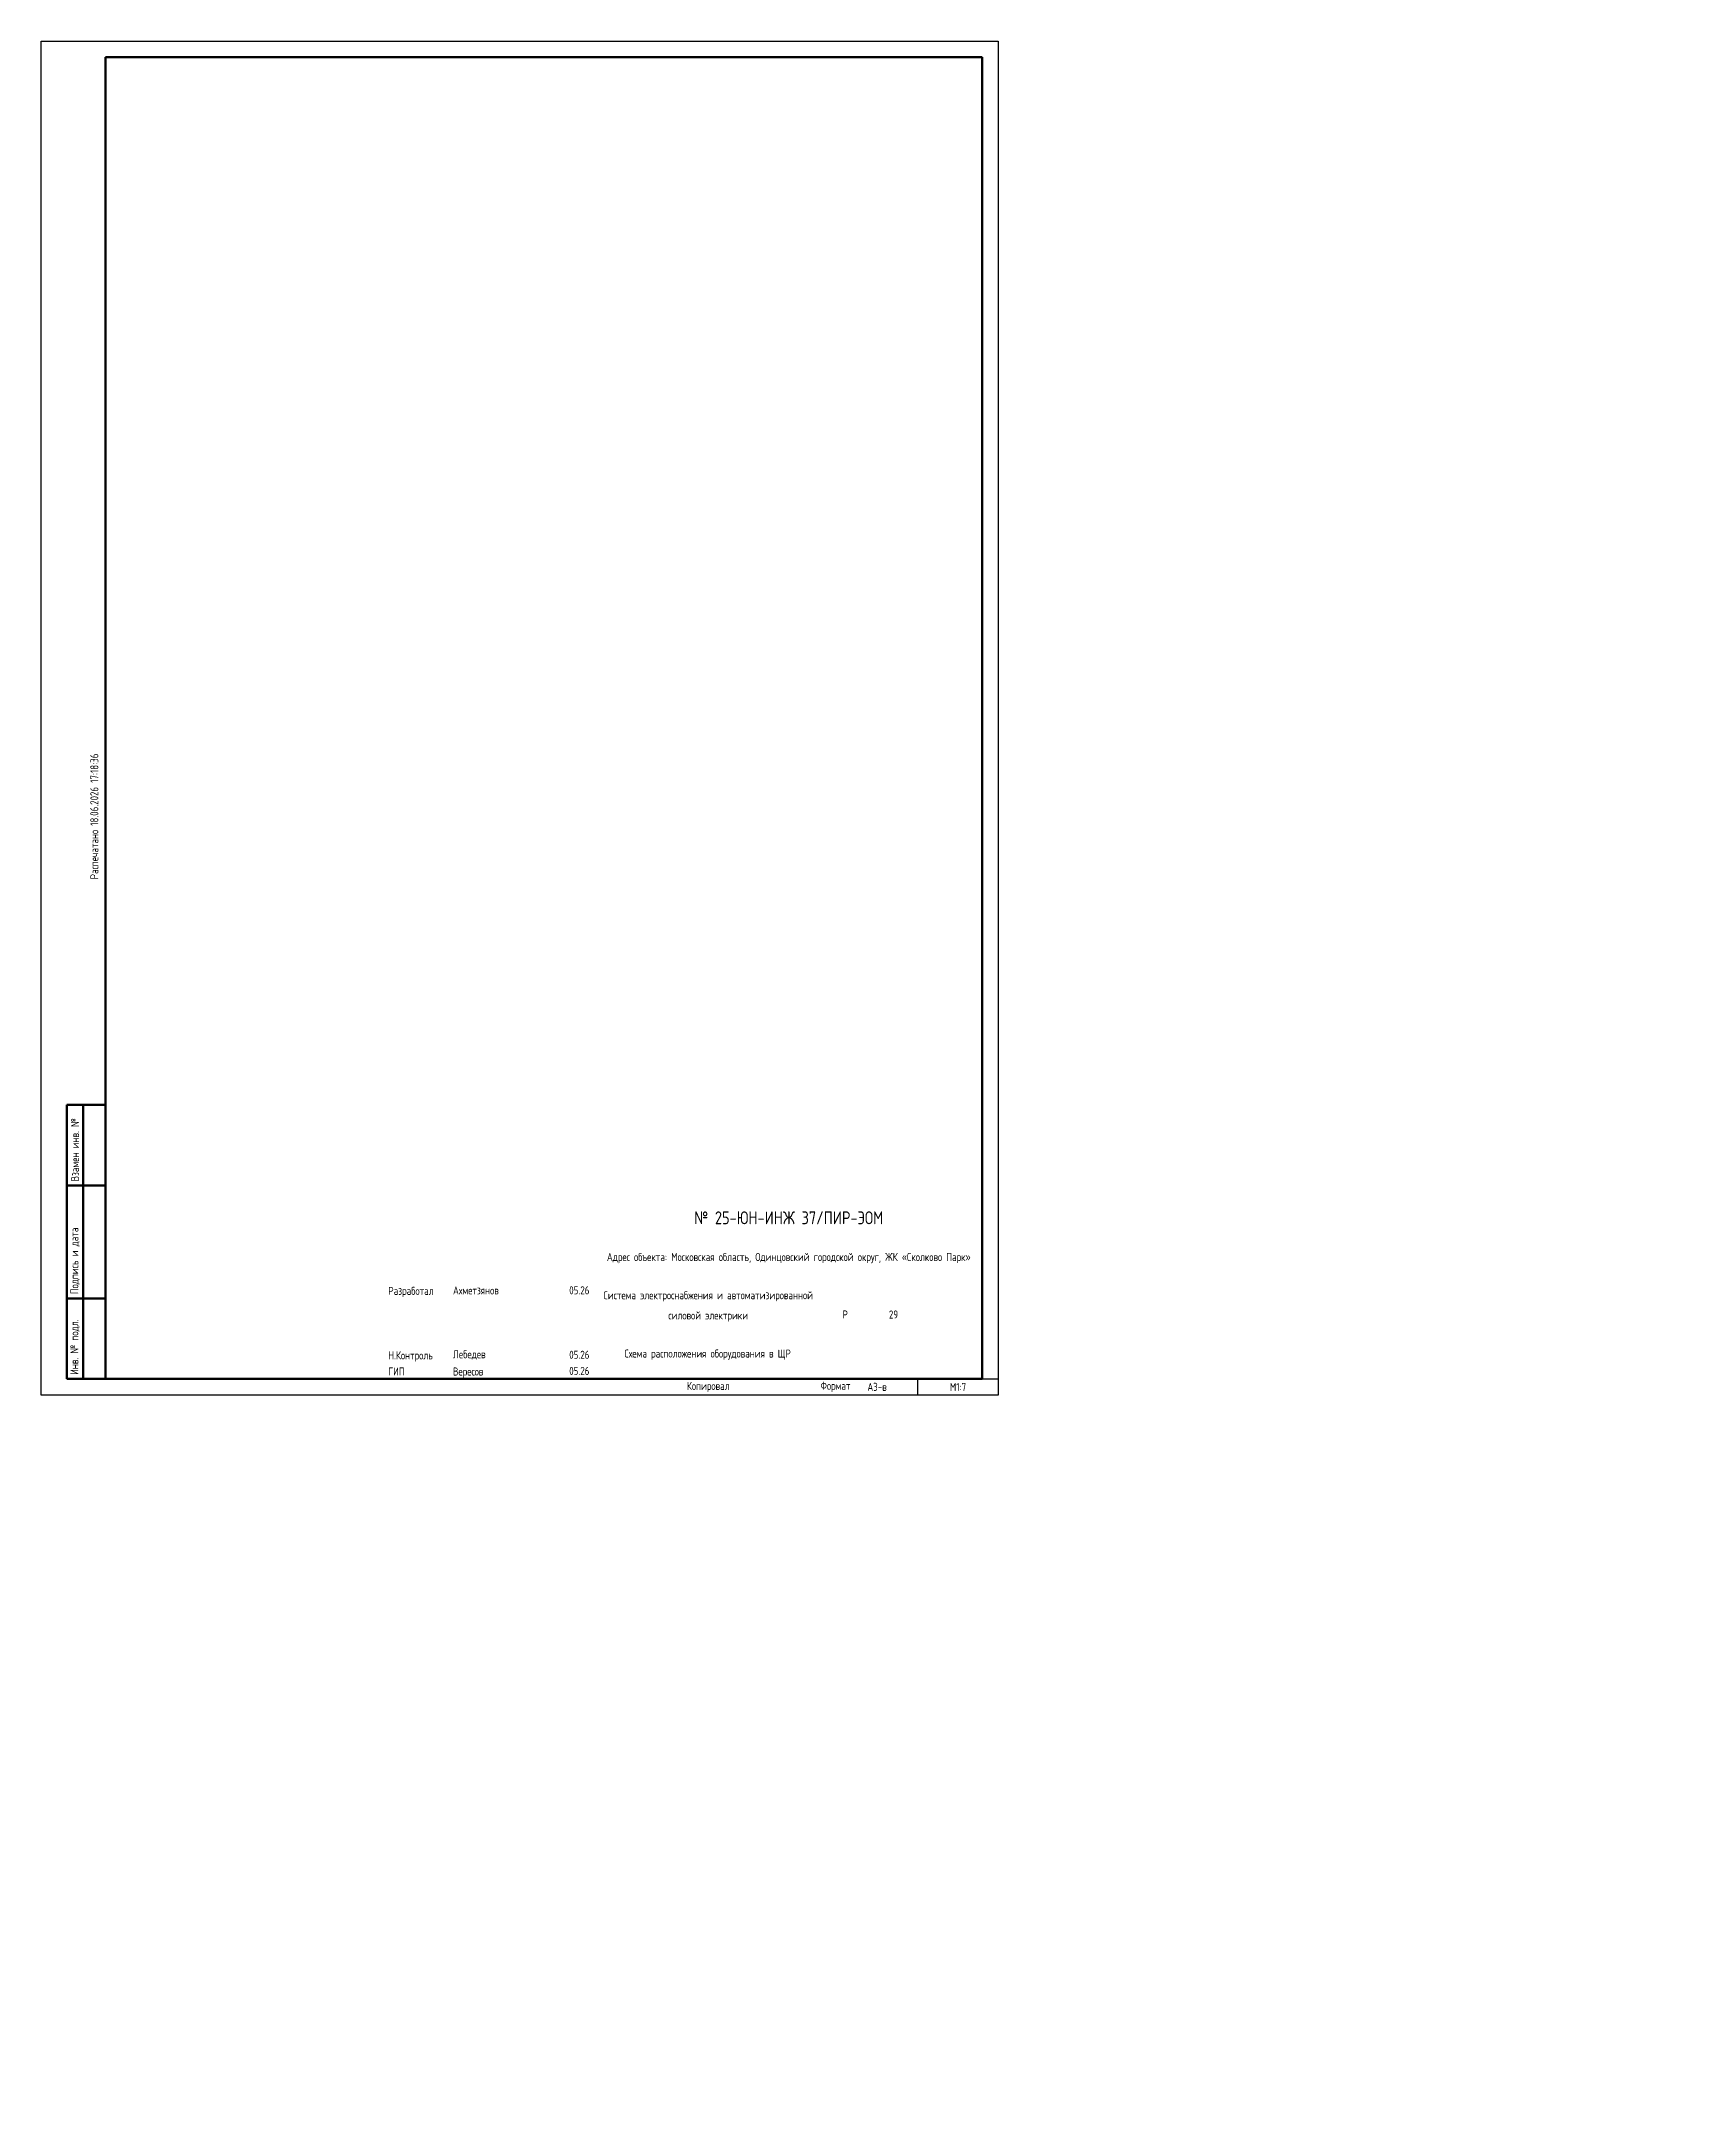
# Paper-space layout 'ЩР-Компановка' of a CAD drawing. Header units: millimetres. Extents: x 0 to 513, y -218 to 420.
import ezdxf
from ezdxf.enums import TextEntityAlignment as Align

# ---------------------------------------------------------------- set-up
doc = ezdxf.new("R2010")
doc.units = ezdxf.units.MM
doc.layers.add('0_UNC Defpoints ЭОМ', color=6, linetype='Continuous', plot=False)
doc.layers.add('0_Рамка', color=7, linetype='Continuous')
doc.styles.add('Unecom', font='GOST2304A_0.ttf', dxfattribs={"height": 2.5})
doc.styles.add('СПДС', font='isocpeur.ttf', dxfattribs={"width": 0.8, "height": 2.5})

# ---------------------------------------------------------------- blocks, each defined once
blk = doc.blocks.new('*U230')
at = {"lineweight": 60, "ltscale": 10}
for p, q in [((20, 415), (292, 415)), ((20, 5), (20, 415)), ((292, 415), (292, 5)), ((8, 90), (20, 90)), ((8, 5), (8, 90)), ((13, 90), (13, 5)), ((20, 90), (20, 5)), ((20, 90), (20, 5)), ((8, 65), (20, 65)), ((8, 30), (20, 30)), ((20, 5), (8, 5)), ((292, 5), (20, 5))]:
    blk.add_line(p, q, dxfattribs=at)
at = {"layer": '0_UNC Defpoints ЭОМ', "ltscale": 10}
blk.add_lwpolyline([(297, 0), (0, 0), (0, 420), (297, 420)], close=True, dxfattribs=at)
at = {"layer": '0_UNC Defpoints ЭОМ', "lineweight": 30}
blk.add_lwpolyline([(272, 5), (297, 5), (297, 0), (272, 0)], close=True, dxfattribs=at)
at = {"char_height": 2.5, "attachment_point": 4, "rotation": 90, "style": 'Unecom'}
for s, insert, width in [('{\\fGOST type A|b0|i1|c204|p34; }Взамен инв. №', (10.5, 65), 25), (' Подпись и дата', (10.5, 30), 35), (' Инв. № подл.', (10.5, 5), 24.4187)]:
    blk.add_mtext(s, dxfattribs=dict(at, insert=insert, width=width))
at = {"style": 'Unecom'}
for s, insert, char_height, width, attachment_point, line_spacing_factor in [('№ 25-ЮН-ИНЖ 37/ПИР-ЭОМ', (232, 54.99), 4, 120, 5, 2), ('Адрес объекта: Московская область, Одинцовский городской округ, ЖК «Сколково Парк»', (232, 42.5), 2.5, 115, 5, 1.5), ('Разработал', (107.72, 31.98), 2.5, 20, 4, 2), ('Ахметзянов', (127.8, 32.46), 2.5, 19.9212, 4, 2), ('05.26', (167, 32.5), 2.5, 10, 5, 2), ('Система электроснабжения и автоматизированной силовой электрики', (207, 27.5), 2.5, 70, 5, 1.5), ('Р', (249.5, 25), 2.5, 15, 5, 2), ('Н.Контроль', (107.72, 11.98), 2.5, 20, 4, 2), ('Лебедев', (127.8, 12.46), 2.5, 19.9212, 4, 2), ('05.26', (167, 12.5), 2.5, 10, 5, 2), ('ГИП', (107.72, 7.32), 2.5, 20, 4, 2), ('Вересов', (127.8, 6.97), 2.5, 19.9212, 4, 2), ('05.26', (167, 7.5), 2.5, 10, 5, 2)]:
    blk.add_mtext(s, dxfattribs=dict(at, insert=insert, char_height=char_height, width=width, attachment_point=attachment_point, line_spacing_factor=line_spacing_factor))
at = {"char_height": 2.5, "attachment_point": 4, "style": 'Unecom'}
for s, insert, width in [('Формат  ', (241.85, 2.55), 50), ('\\pi1; ', (250, -133.18), 20), ('\\pi1; ', (250, -133.18), 20), ('\\pi1; ', (250, -133.18), 20), ('\\pi1; ', (512.53, -218.32), 20), ('\\pi1; ', (512.53, -218.32), 20), ('\\pi1; ', (512.53, -218.32), 20)]:
    blk.add_mtext(s, dxfattribs=dict(at, insert=insert, width=width))
at = {"style": 'Unecom'}
blk.add_attdef('ЛИСТ_№', text='', height=2.5, dxfattribs=at).set_placement((264.5, 25), align=Align.MIDDLE_CENTER)
blk.add_attdef('КОЛ-ВО_ЛИСТОВ', text='', height=2.5, dxfattribs=at).set_placement((281.71, 23.69), align=Align.CENTER)
blk.add_attdef('ОПИСАНИЕ_ЛИСТА_001', (202.82, 11.28), '', height=2.5, dxfattribs=at)
at = {"style": 'Unecom', "flags": 8}
blk.add_attdef('ФОРМАТ_БУМАГИ', (256.38, 1.29), '', height=2.5, dxfattribs=at)
at = {"layer": '0_Рамка', "style": 'СПДС', "width": 0.8}
blk.add_text('Распечатано 18.06.2026 17:18:36', height=2.5, rotation=90, dxfattribs=at).set_placement((16.5, 160), align=Align.MIDDLE_LEFT)
at = {"layer": 'Defpoints', "insert": (207, 2.5), "char_height": 2.5, "width": 70, "attachment_point": 5, "style": 'Unecom'}
blk.add_mtext('Копировал', dxfattribs=at)

psp = doc.layouts.new('ЩР-Компановка')

# ---------------------------------------------------------------- block references
at = {"ltscale": 100}
ref = psp.add_blockref('*U230', (0, 0), dxfattribs=at)
ref.add_attrib('ФОРМАТ_БУМАГИ', 'А3-в', (256.38, 1.29), dxfattribs={"height": 2.5, "style": 'Unecom'})
ref.add_attrib('ЛИСТ_№', '29', dxfattribs={"height": 2.5, "style": 'Unecom'}).set_placement((264.5, 25), align=Align.MIDDLE_CENTER)
ref.add_attrib('ОПИСАНИЕ_ЛИСТА_001', 'Схема расположения оборудования в ЩР', (180.99, 11.63), dxfattribs={"height": 2.5, "style": 'Unecom'})

# ---------------------------------------------------------------- texts
at = {"insert": (284.5, 2.5), "char_height": 2.5, "width": 25, "attachment_point": 5, "line_spacing_factor": 2, "style": 'Unecom'}
psp.add_mtext('М1:7', dxfattribs=at)

# ---------------------------------------------------------------- viewports
at = {"layer": 'Defpoints', "color": 6}
psp.add_viewport(center=(156, 210), size=(272, 410), view_center_point=(8188.237, 3294.689), view_height=2870, dxfattribs=at)

doc.saveas('drawing.dxf')
